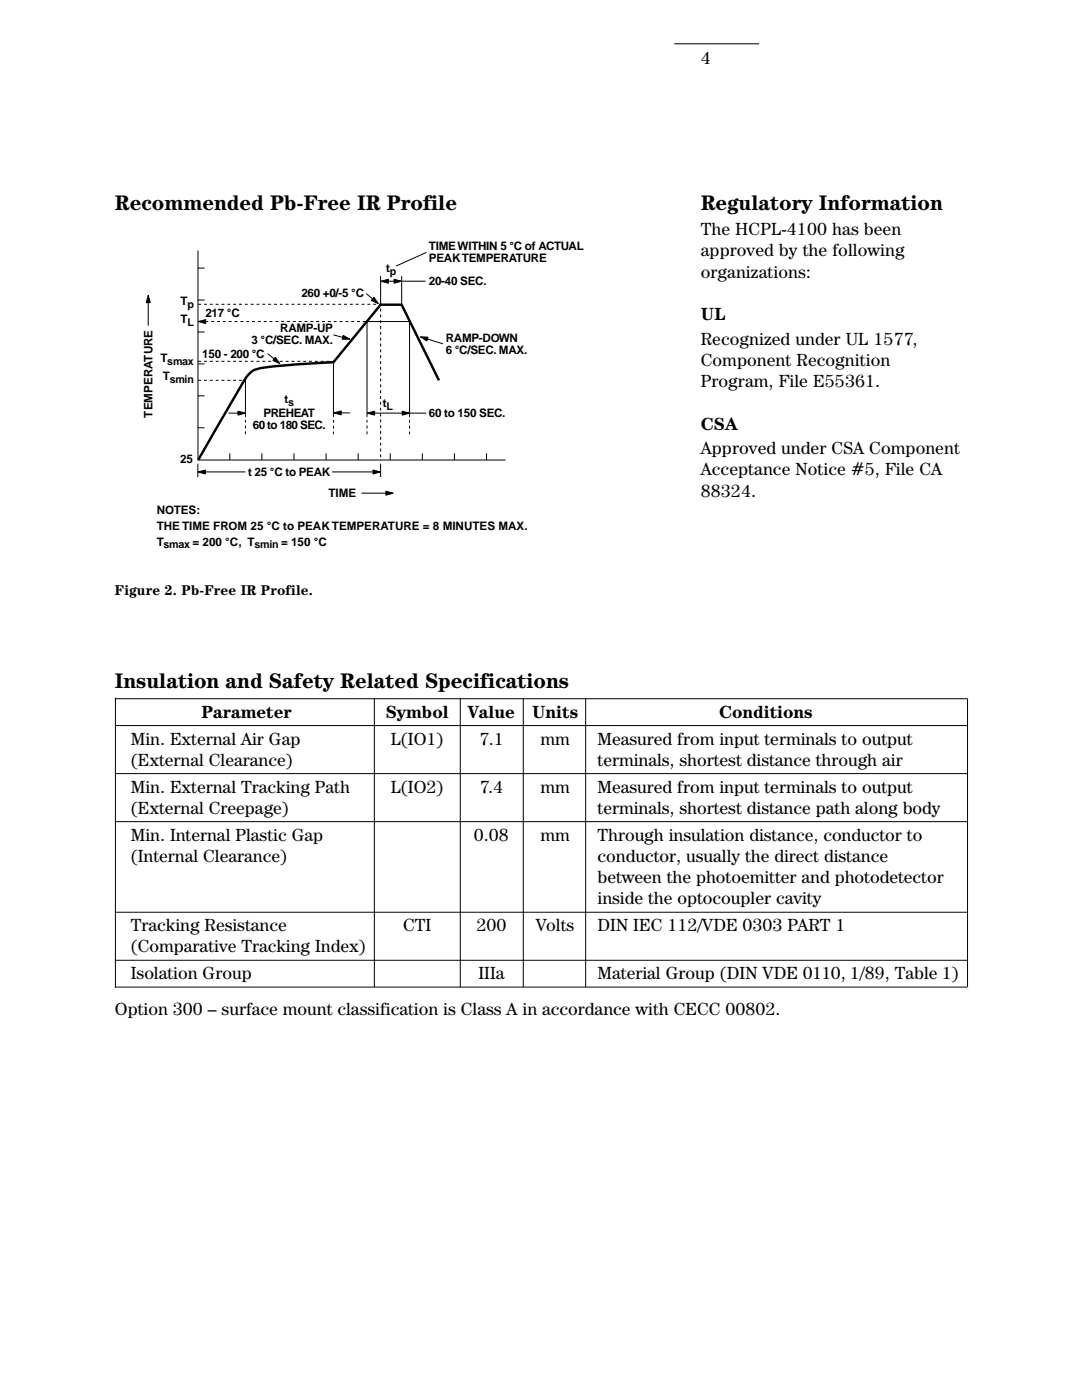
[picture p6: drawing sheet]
<svg xmlns="http://www.w3.org/2000/svg" width="216mm" height="279mm" viewBox="0 0 216 279" stroke-linecap="round" stroke-linejoin="round" font-family="sans-serif">
<defs><g id="words">
<g font-size="4.2">
<text x="22.9" y="42">Recommended Pb-Free IR Profile</text>
<text x="139.8" y="42">Regulatory Information</text>
<text x="22.9" y="137.2">Insulation and Safety Related Specifications</text>
</g>
<g font-size="3.5">
<text x="139.8" y="12.9">4</text>
<text x="139.8" y="46.9">The HCPL-4100 has been</text>
<text x="139.8" y="51.2">approved by the following</text>
<text x="139.8" y="55.4">organizations:</text>
<text x="139.8" y="63.9">UL</text>
<text x="139.8" y="68.8">Recognized under UL 1577,</text>
<text x="139.8" y="73">Component Recognition</text>
<text x="139.8" y="77.3">Program, File E55361.</text>
<text x="139.8" y="85.7">CSA</text>
<text x="139.8" y="90.7">Approved under CSA Component</text>
<text x="139.8" y="94.9">Acceptance Notice #5, File CA</text>
<text x="139.8" y="99.1">88324.</text>
<text x="40.2" y="143.2">Parameter</text>
<text x="77" y="143.2">Symbol</text>
<text x="93.4" y="143.2">Value</text>
<text x="106.2" y="143.2">Units</text>
<text x="143.5" y="143.2">Conditions</text>
<text x="26.1" y="148.6">Min. External Air Gap</text>
<text x="78" y="148.6">L(IO1)</text>
<text x="95.7" y="148.6">7.1</text>
<text x="107.8" y="148.6">mm</text>
<text x="119.2" y="148.6">Measured from input terminals to output</text>
<text x="26.1" y="152.8">(External Clearance)</text>
<text x="119.2" y="152.8">terminals, shortest distance through air</text>
<text x="26.1" y="158.2">Min. External Tracking Path</text>
<text x="78" y="158.2">L(IO2)</text>
<text x="95.7" y="158.2">7.4</text>
<text x="107.8" y="158.2">mm</text>
<text x="119.2" y="158.2">Measured from input terminals to output</text>
<text x="26.1" y="162.4">(External Creepage)</text>
<text x="26.1" y="167.8">Min. Internal Plastic Gap</text>
<text x="94.6" y="167.8">0.08</text>
<text x="107.8" y="167.8">mm</text>
<text x="119.2" y="162.4">terminals, shortest distance path along body</text>
<text x="119.2" y="167.8">Through insulation distance, conductor to</text>
<text x="26.1" y="172">(Internal Clearance)</text>
<text x="119.2" y="172">conductor, usually the direct distance</text>
<text x="119.2" y="176.3">between the photoemitter and photodetector</text>
<text x="26.1" y="185.8">Tracking Resistance</text>
<text x="80.4" y="185.8">CTI</text>
<text x="95.1" y="185.8">200</text>
<text x="106.9" y="185.8">Volts</text>
<text x="119.2" y="185.8">DIN IEC 112/VDE 0303 PART 1</text>
<text x="119.2" y="180.5">inside the optocoupler cavity</text>
<text x="26.1" y="190.1">(Comparative Tracking Index)</text>
<text x="26.1" y="195.4">Isolation Group</text>
<text x="95.5" y="195.4">IIIa</text>
<text x="119.2" y="195.4">Material Group (DIN VDE 0110, 1/89, Table 1)</text>
<text x="22.9" y="202.6">Option 300 – surface mount classification is Class A in accordance with CECC 00802.</text>
</g>
<text font-size="2.8" x="22.9" y="118.8">Figure 2. Pb-Free IR Profile.</text>
<g font-size="2.3">
<text x="85.6" y="49.8">TIME WITHIN 5 °C of ACTUAL</text>
<text x="85.6" y="52.4">PEAK TEMPERATURE</text>
<text x="60.1" y="59.3">260 +0/-5 °C</text>
<text x="77.1" y="54.3">t</text>
<text x="85.6" y="56.9">20-40 SEC.</text>
<text x="36" y="64.5">T</text>
<text x="36" y="60.8">T</text>
<text x="41" y="63.2">217 °C</text>
<text x="40.4" y="71.4">150 - 200 °C</text>
<text x="50.2" y="68.6">3 °C/SEC. MAX.</text>
<text x="55.9" y="66.3">RAMP-UP</text>
<text x="88.9" y="68.2">RAMP-DOWN</text>
<text x="88.9" y="70.7">6 °C/SEC. MAX.</text>
<text x="32" y="72.2">T</text>
<text x="32.5" y="75.9">T</text>
<text x="30.4" y="83.3" transform="rotate(-90 30.4 83.3)">TEMPERATURE</text>
<text x="52.6" y="83.2">PREHEAT</text>
<text x="56.8" y="80.5">t</text>
<text x="76.4" y="81.2">t</text>
<text x="85.6" y="83.2">60 to 150 SEC.</text>
<text x="50.4" y="85.6">60 to 180 SEC.</text>
<text x="36" y="92.3">25</text>
<text x="49.5" y="95">t 25 °C to PEAK</text>
<text x="65.5" y="99.2">TIME</text>
<text x="31.3" y="102.7">NOTES:</text>
<text x="31.3" y="105.8">THE TIME FROM 25 °C to PEAK TEMPERATURE = 8 MINUTES MAX.</text>
<text x="31.3" y="108.9">T</text>
<text x="38.4" y="108.9">= 200 °C, T</text>
<text x="56.1" y="108.9">= 150 °C</text>
</g>
<g font-size="2.1">
<text x="77.8" y="54.9">p</text>
<text x="37.4" y="65.1">L</text>
<text x="37.4" y="61.4">p</text>
<text x="33.4" y="72.8">smax</text>
<text x="33.9" y="76.5">smin</text>
<text x="57.5" y="81.1">s</text>
<text x="77.1" y="81.8">L</text>
<text x="32.6" y="109.5">smax</text>
<text x="50.8" y="109.5">smin</text>
</g>
</g></defs>
<g fill="none" stroke="#000" stroke-width=".2">
<path d="M134.5 8.7h17M39.5 53.5h1.3M39.5 59.9h1.3M39.5 50v41.8h61.4M73.1 58.6l1.5 1.3M75.9 55.1v5.7M77.3 56.1h7.6M80.2 55.1v5.7M85.1 50.4l-6 2.7M29.6 60.2v4.8M39.5 66.2h1.3M39.5 72.6h1.3"/>
<path d="M39.5 79h1.3M49 75.8v7.4M53.4 70.6l1.6 1.2M66.5 72.5v10.7M66.5 66.8l2.2 .6M85 67.6l3.4 1M39.5 85.4h1.3M39.5 92.5v2.7M40.8 94.2h8.2M45.6 82.4h2.1M45.9 90.5v1.3M52.3 90.5v1.3"/>
<path d="M58.7 90.5v1.3M65.1 90.5v1.3M66.2 94.2h8.8M67.7 82.4h2.2M71.5 90.5v1.3M72.1 98.4h5.1M73.2 83.2v-19h8.5v19M74.6 82.4h10.5M75.9 92.5v2.7M77.9 90.5v1.3M84.3 90.5v1.3M90.7 90.5v1.3"/>
<path d="M97.1 90.5v1.3M22.9 139.4h170.1M23 139.2v57.8M74.7 139.3v57.7M91.8 139.3v57.7M104.4 139.3v57.7M116.9 139.3v57.7M193.1 139.4v57.6M22.9 144.8h170.1M22.9 154.4h170.1M22.9 164h170.1M22.9 182.1h170.1"/>
<path d="M22.9 191.6h170.1M22.9 197h170.1"/>
</g>
<path d="M39.5 75.9h9.3M39.5 72.1h27M39.5 60.7h36.4v30.6M41 64.2h32.2M49 86.7v-2.9M66.5 83.8v2.9M73.2 86.7v-2.9M81.7 83.8v2.9" fill="none" stroke="#000" stroke-width=".2" stroke-dasharray=".6 .6" stroke-linecap="butt"/>
<g fill="#000" stroke="#000" stroke-width=".2">
<path d="M74.6 59.3l.9 1.3-1.4-.6zM76 56.1l1.5-.4v.8zM78.6 55.7l1.5 .4-1.5 .4zM29.6 58.9l.4 1.5h-.8zM39.6 64.2l1.5-.4-.1 .8zM55 71.3l.8 1.3-1.4-.7zM68.5 66.9l1.3 .8h-1.5zM83.9 67.2l1.5 .1-.2 .7zM39.5 94.2l1.5-.4v.8zM47.5 82.1l1.5 .3-1.5 .5zM66.6 82.4l1.5-.4v.8zM74.4 93.8l1.5 .4-1.5 .4z"/>
<path d="M73.3 82.4l1.5-.3v.8zM77 98l1.5 .4-1.5 .4zM80.2 82.1l1.5 .3-1.4 .5z"/>
</g>
<path d="M87.6 75.9l-7.5-15.1h-4.2l-9.4 11.5-6.6 .4a42.8 42.8 0 0 0-9.2 1.2l-1.2 .9-.7 1.1-9.2 15.9" fill="none" stroke="#000" stroke-width=".49"/>
<use href="#words"/>
</svg>
